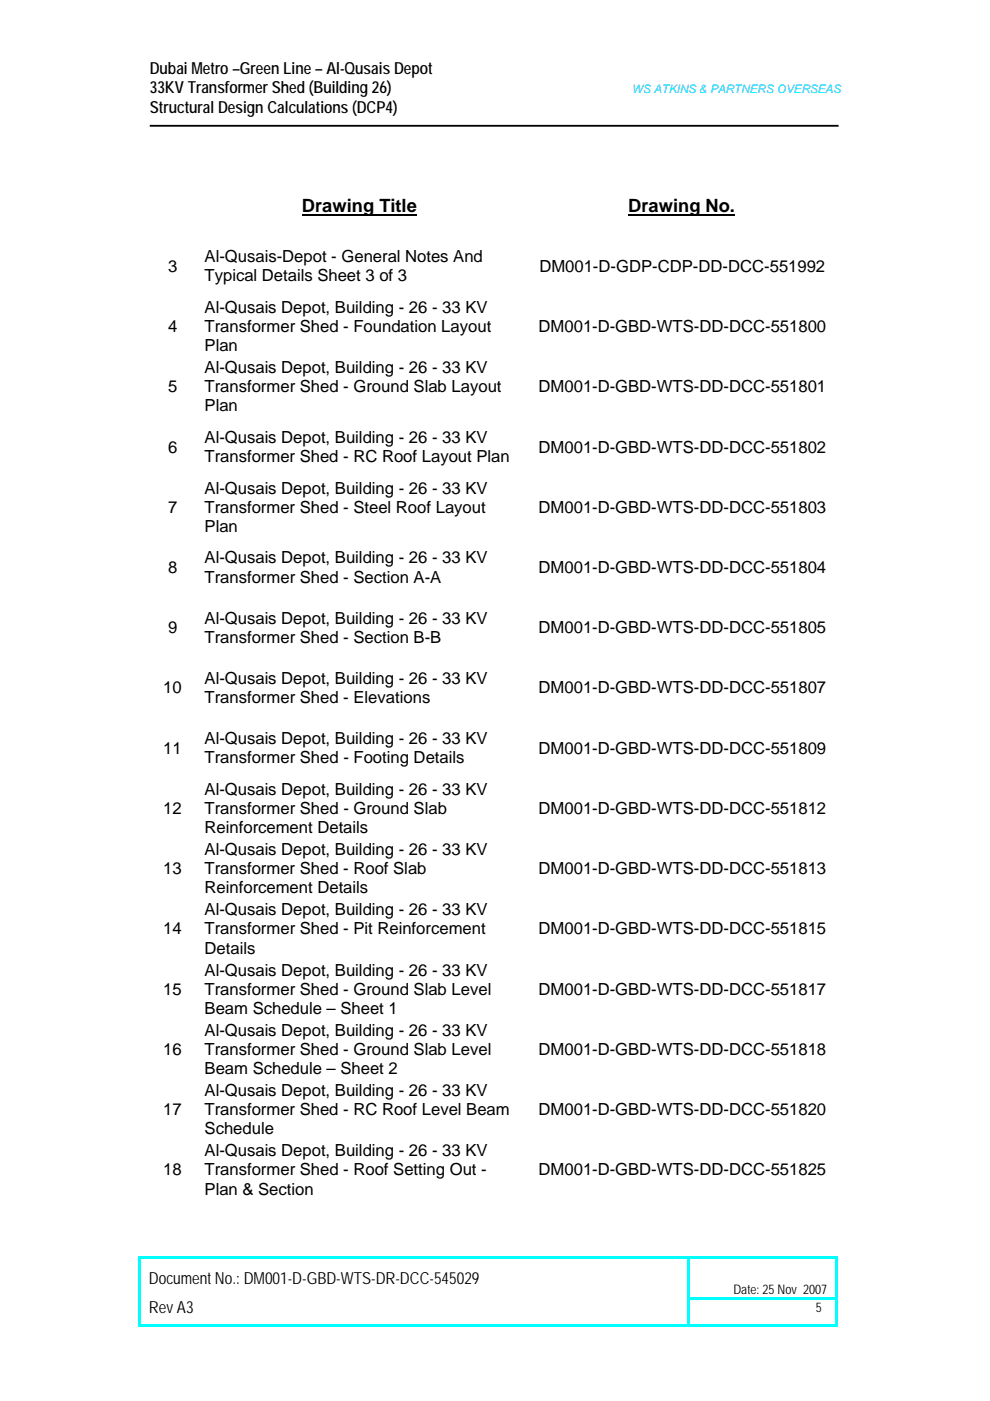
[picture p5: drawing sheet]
<svg xmlns="http://www.w3.org/2000/svg" width="210mm" height="297mm" viewBox="0 0 210 297" stroke-linecap="round" stroke-linejoin="round" font-family="sans-serif">
<defs><g id="words">
<g font-size="3.9">
<text x="64" y="45">Drawing Title</text>
<text x="133.2" y="45">Drawing No.</text>
</g>
<g font-size="3.5">
<text x="31.7" y="15.7">Dubai Metro –Green Line – Al-Qusais Depot</text>
<text x="31.7" y="23.9">Structural Design Calculations (DCP4)</text>
<text x="31.7" y="19.8">33KV Transformer Shed (Building 26)</text>
<text x="35.6" y="57.6">3</text>
<text x="43.4" y="55.6">Al-Qusais-Depot - General Notes And</text>
<text x="43.4" y="59.7">Typical Details Sheet 3 of 3</text>
<text x="114.4" y="57.6">DM001-D-GDP-CDP-DD-DCC-551992</text>
<text x="35.6" y="70.4">4</text>
<text x="43.4" y="66.4">Al-Qusais Depot, Building - 26 - 33 KV</text>
<text x="43.4" y="70.4">Transformer Shed - Foundation Layout</text>
<text x="114.2" y="70.4">DM001-D-GBD-WTS-DD-DCC-551800</text>
<text x="43.4" y="74.5">Plan</text>
<text x="35.6" y="83.2">5</text>
<text x="43.4" y="79.1">Al-Qusais Depot, Building - 26 - 33 KV</text>
<text x="43.4" y="83.2">Transformer Shed - Ground Slab Layout</text>
<text x="114.2" y="83.2">DM001-D-GBD-WTS-DD-DCC-551801</text>
<text x="43.4" y="87.2">Plan</text>
<text x="35.6" y="95.9">6</text>
<text x="43.4" y="93.9">Al-Qusais Depot, Building - 26 - 33 KV</text>
<text x="114.2" y="95.9">DM001-D-GBD-WTS-DD-DCC-551802</text>
<text x="43.4" y="98">Transformer Shed - RC Roof Layout Plan</text>
<text x="43.4" y="104.7">Al-Qusais Depot, Building - 26 - 33 KV</text>
<text x="35.6" y="108.7">7</text>
<text x="43.4" y="108.7">Transformer Shed - Steel Roof Layout</text>
<text x="43.4" y="112.8">Plan</text>
<text x="114.2" y="108.7">DM001-D-GBD-WTS-DD-DCC-551803</text>
<text x="43.4" y="119.5">Al-Qusais Depot, Building - 26 - 33 KV</text>
<text x="35.6" y="121.5">8</text>
<text x="43.4" y="123.5">Transformer Shed - Section A-A</text>
<text x="114.2" y="121.5">DM001-D-GBD-WTS-DD-DCC-551804</text>
<text x="35.6" y="134.3">9</text>
<text x="43.4" y="132.2">Al-Qusais Depot, Building - 26 - 33 KV</text>
<text x="43.4" y="136.3">Transformer Shed - Section B-B</text>
<text x="114.2" y="134.3">DM001-D-GBD-WTS-DD-DCC-551805</text>
<text x="34.6" y="147">10</text>
<text x="43.4" y="145">Al-Qusais Depot, Building - 26 - 33 KV</text>
<text x="43.4" y="149.1">Transformer Shed - Elevations</text>
<text x="114.2" y="147">DM001-D-GBD-WTS-DD-DCC-551807</text>
<text x="34.6" y="159.8">11</text>
<text x="43.4" y="157.8">Al-Qusais Depot, Building - 26 - 33 KV</text>
<text x="43.4" y="161.8">Transformer Shed - Footing Details</text>
<text x="114.2" y="159.8">DM001-D-GBD-WTS-DD-DCC-551809</text>
<text x="34.6" y="172.6">12</text>
<text x="43.4" y="168.5">Al-Qusais Depot, Building - 26 - 33 KV</text>
<text x="43.4" y="172.6">Transformer Shed - Ground Slab</text>
<text x="114.2" y="172.6">DM001-D-GBD-WTS-DD-DCC-551812</text>
<text x="43.4" y="176.6">Reinforcement Details</text>
<text x="34.6" y="185.3">13</text>
<text x="43.4" y="181.3">Al-Qusais Depot, Building - 26 - 33 KV</text>
<text x="43.4" y="185.3">Transformer Shed - Roof Slab</text>
<text x="114.2" y="185.3">DM001-D-GBD-WTS-DD-DCC-551813</text>
<text x="43.4" y="189.4">Reinforcement Details</text>
<text x="43.4" y="194.1">Al-Qusais Depot, Building - 26 - 33 KV</text>
<text x="34.6" y="198.1">14</text>
<text x="43.4" y="198.1">Transformer Shed - Pit Reinforcement</text>
<text x="43.4" y="202.2">Details</text>
<text x="114.2" y="198.1">DM001-D-GBD-WTS-DD-DCC-551815</text>
<text x="43.4" y="206.8">Al-Qusais Depot, Building - 26 - 33 KV</text>
<text x="34.6" y="210.9">15</text>
<text x="43.4" y="210.9">Transformer Shed - Ground Slab Level</text>
<text x="43.4" y="214.9">Beam Schedule – Sheet 1</text>
<text x="114.2" y="210.9">DM001-D-GBD-WTS-DD-DCC-551817</text>
<text x="43.4" y="219.6">Al-Qusais Depot, Building - 26 - 33 KV</text>
<text x="34.6" y="223.6">16</text>
<text x="43.4" y="223.6">Transformer Shed - Ground Slab Level</text>
<text x="43.4" y="227.7">Beam Schedule – Sheet 2</text>
<text x="114.2" y="223.6">DM001-D-GBD-WTS-DD-DCC-551818</text>
<text x="43.4" y="232.4">Al-Qusais Depot, Building - 26 - 33 KV</text>
<text x="34.6" y="236.4">17</text>
<text x="43.4" y="236.4">Transformer Shed - RC Roof Level Beam</text>
<text x="114.2" y="236.4">DM001-D-GBD-WTS-DD-DCC-551820</text>
<text x="43.4" y="240.5">Schedule</text>
<text x="43.4" y="245.2">Al-Qusais Depot, Building - 26 - 33 KV</text>
<text x="34.6" y="249.2">18</text>
<text x="43.4" y="249.2">Transformer Shed - Roof Setting Out -</text>
<text x="114.2" y="249.2">DM001-D-GBD-WTS-DD-DCC-551825</text>
<text x="43.4" y="253.3">Plan &amp; Section</text>
<text x="31.6" y="272.3">Document No.: DM001-D-GBD-WTS-DR-DCC-545029</text>
<text x="31.6" y="278.4">Rev A3</text>
</g>
<g font-size="2.8">
<text x="155.5" y="274.3">Date: 25 Nov 2007</text>
<text x="172.9" y="278.1">5</text>
</g>
<text font-size="2.5" fill="#0cf" x="133.9" y="19.8">WS ATKINS &amp; PARTNERS OVERSEAS</text>
</g></defs>
<g fill="#0ff">
<path d="M29.4 266.3h.5v.6h-.5z"/>
<path d="M29.4 266.3h116.9v.6h-116.9z"/>
<path d="M146.3 266.3h30.8v.6h-30.8z"/>
<path d="M177.1 266.3h.5v.6h-.5z"/>
<path d="M29.4 266.9h.5v8.1h-.5z"/>
<path d="M145.8 266.9h.5v8.1h-.5z"/>
<path d="M177.1 266.9h.5v8.1h-.5z"/>
<path d="M29.4 275h.5v.5h-.5z"/>
<path d="M145.8 275h.5v.5h-.5z"/>
<path d="M146.3 275h30.8v.5h-30.8z"/>
<path d="M177.1 275h.5v.5h-.5z"/>
<path d="M29.4 275.5h.5v5.8h-.5z"/>
<path d="M29.4 280.8h116.4v.5h-116.4z"/>
<path d="M145.8 275.5h.5v5.8h-.5z"/>
<path d="M146.3 280.8h30.8v.5h-30.8z"/>
<path d="M177.1 275.5h.5v5.8h-.5z"/>
<path d="M177.1 280.8h.5v.5h-.5z"/>
</g>
<path d="M31.7 26.7h146.1" fill="none" stroke="#000" stroke-width=".39"/>
<path d="M64 45.6h24.4M133.2 45.6h22.6" fill="none" stroke="#000" stroke-width=".4"/>
<use href="#words"/>
</svg>
